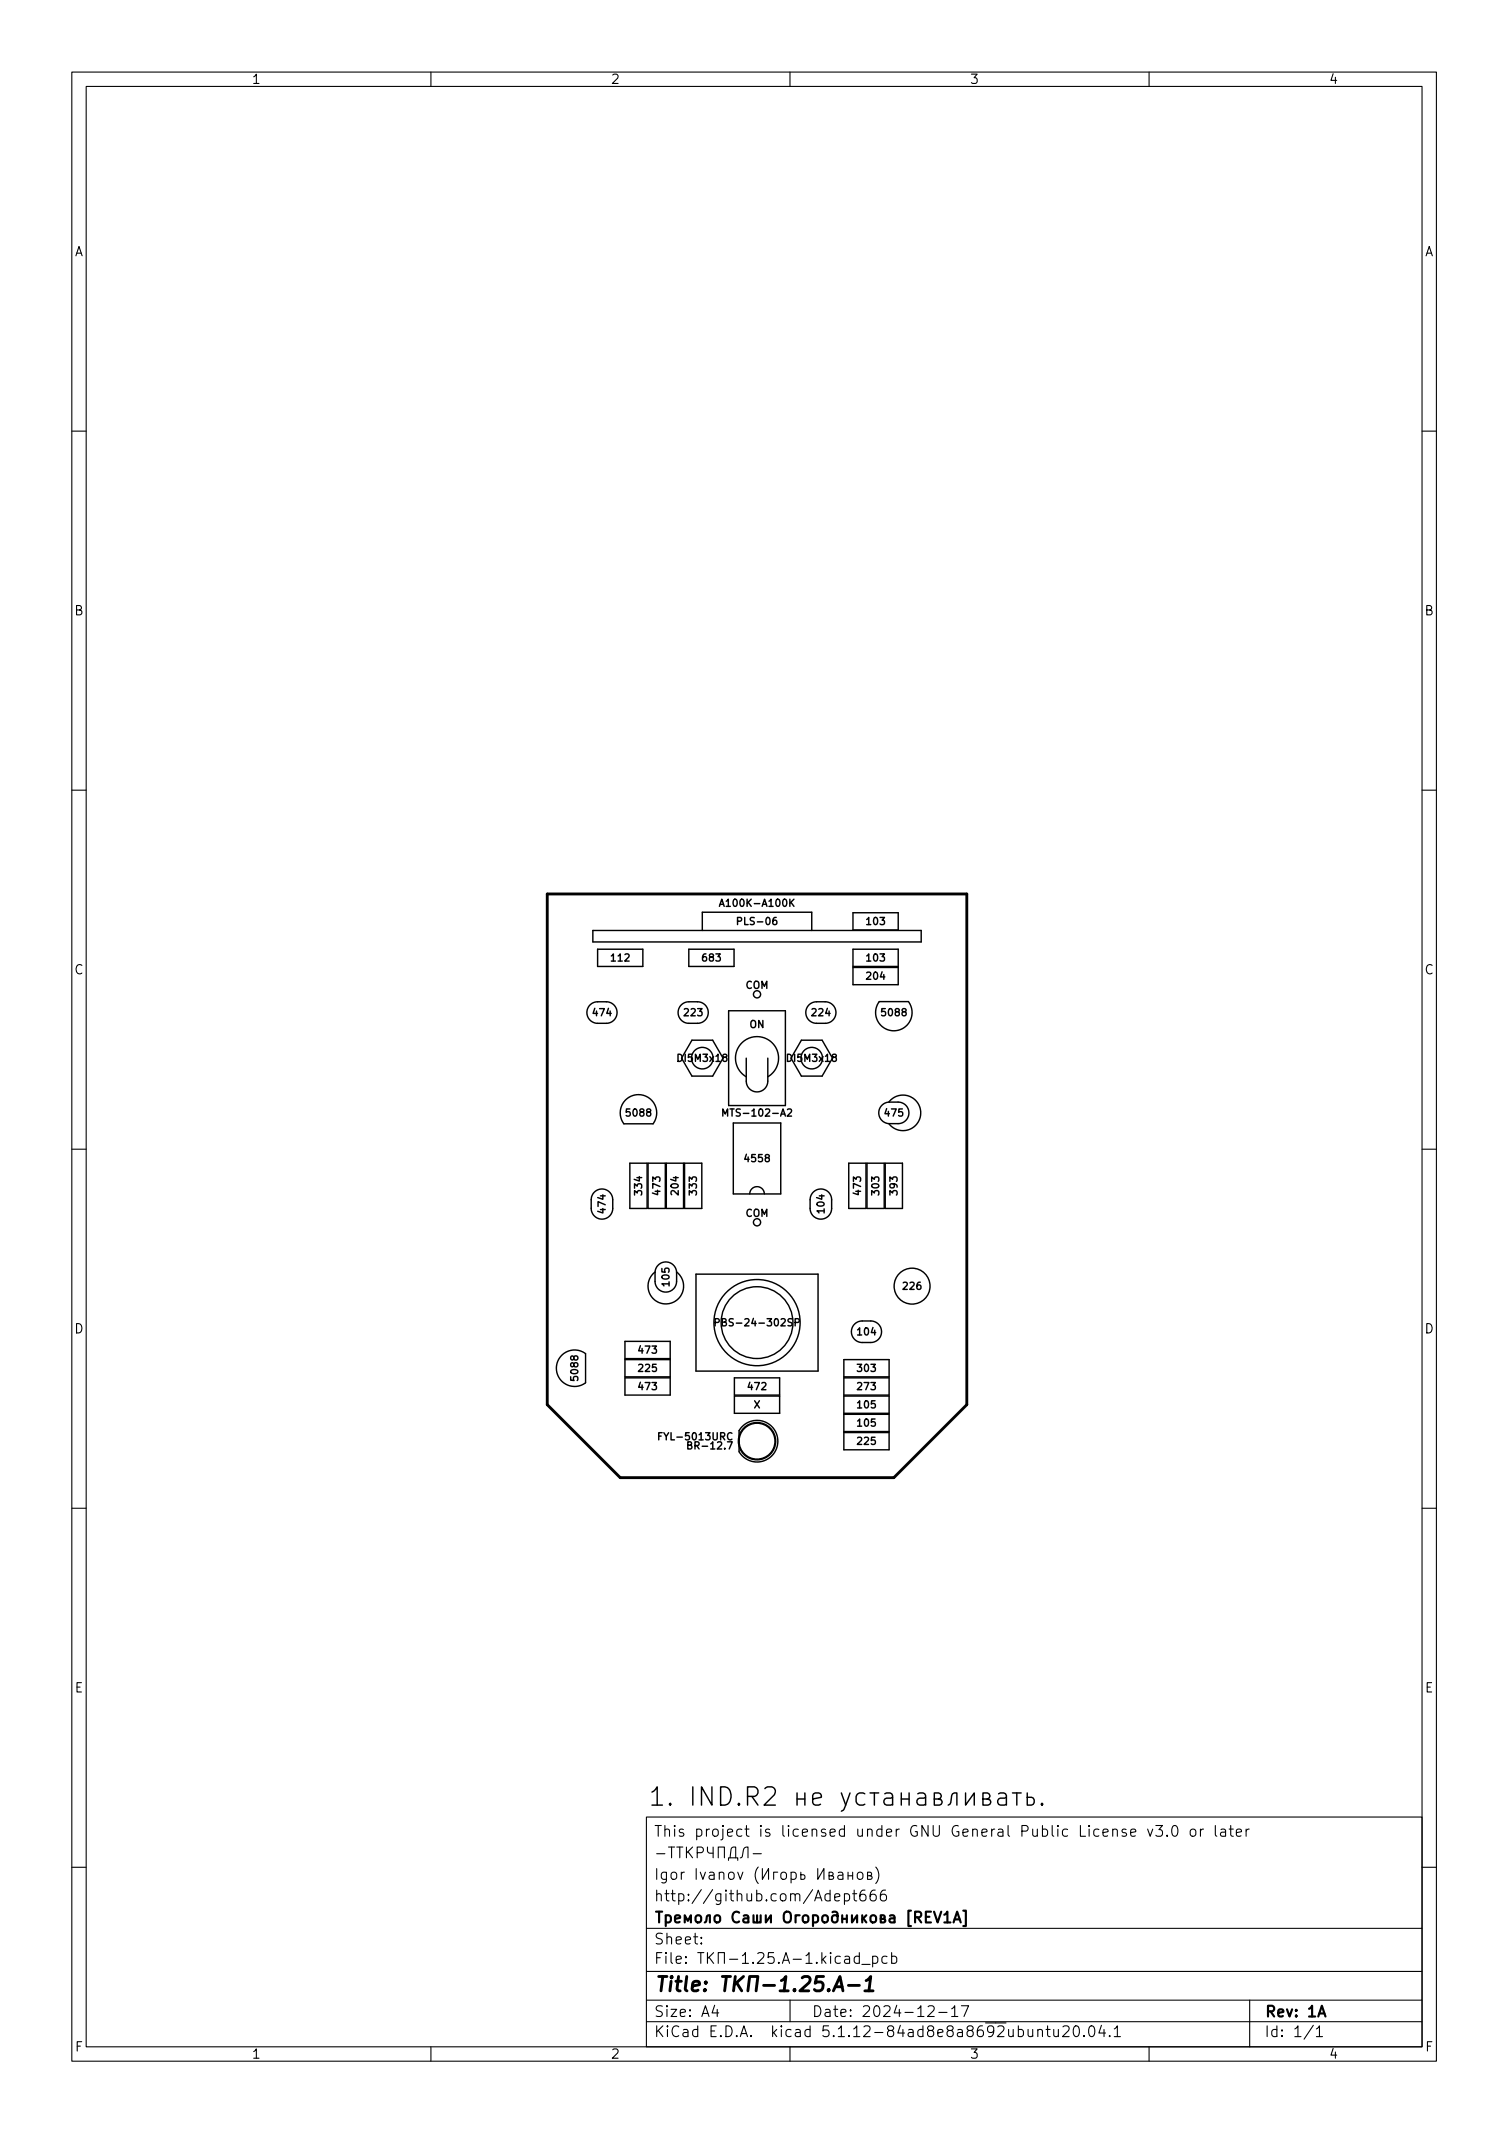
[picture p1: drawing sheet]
<svg xmlns="http://www.w3.org/2000/svg" width="210mm" height="297mm" viewBox="0 0 210 297" stroke-linecap="round" stroke-linejoin="round" font-family="sans-serif">
<defs><g id="words">
<text font-size="3.5" x="90.2" y="251.5">1. IND.R2 .</text>
<text font-size="2.8" x="91" y="277.3">Title: -1.25.A-1</text>
<g font-size="2.1">
<text x="91" y="255.8">This project is licensed under GNU General Public License v3.0 or later</text>
<text x="91" y="261.8">Igor Ivanov ( )</text>
<text x="91" y="264.8">http://github.com/Adept666</text>
<text x="92.7" y="267.8">[REV1A]</text>
<text x="91" y="273.5">File: -1.25.A-1.kicad_pcb</text>
<text x="91" y="270.8">Sheet:</text>
<text x="91" y="280.9">Size: A4</text>
<text x="113" y="280.9">Date: 2024-12-17</text>
<text x="176" y="280.9">Rev: 1A</text>
<text x="91" y="283.7">KiCad E.D.A. kicad 5.1.12-84ad8e8a8692ubuntu20.04.1</text>
<text x="176" y="283.7">Id: 1/1</text>
</g>
<g font-size="1.8">
<text x="35" y="11.7">1</text>
<text x="85" y="11.7">2</text>
<text x="135" y="11.7">3</text>
<text x="185" y="11.7">4</text>
<text x="10.3" y="35.7">A</text>
<text x="198.4" y="35.7">A</text>
<text x="10.3" y="85.7">B</text>
<text x="198.4" y="85.7">B</text>
<text x="10.3" y="135.7">C</text>
<text x="198.4" y="135.7">C</text>
<text x="10.3" y="185.7">D</text>
<text x="198.4" y="185.7">D</text>
<text x="10.4" y="235.7">E</text>
<text x="198.4" y="235.7">E</text>
<text x="10.4" y="285.7">F</text>
<text x="35" y="286.7">1</text>
<text x="85" y="286.7">2</text>
<text x="135" y="286.7">3</text>
<text x="185" y="286.7">4</text>
<text x="198.5" y="285.7">F</text>
</g>
<g font-size="1.4">
<text x="100.8" y="126.3">A100K-A100K</text>
<text x="103" y="128.8">PLS-06</text>
<text x="120.8" y="128.8">103</text>
<text x="85.2" y="133.9">112</text>
<text x="97.9" y="133.9">683</text>
<text x="103.8" y="137.7">COM</text>
<text x="120.8" y="133.9">103</text>
<text x="120.8" y="136.4">204</text>
<text x="82.7" y="141.5">474</text>
<text x="95.4" y="141.5">223</text>
<text x="104.4" y="143.2">ON</text>
<text x="113.1" y="141.5">224</text>
<text x="122.9" y="141.5">5088</text>
<text x="94.6" y="147.9">DI5M3x18</text>
<text x="109.8" y="147.9">DI5M3x18</text>
<text x="87.4" y="155.5">5088</text>
<text x="101.4" y="155.5">MTS-102-A2</text>
<text x="123.3" y="155.5">475</text>
<text x="103.9" y="161.8">4558</text>
<text x="89.4" y="166.3" transform="rotate(-90 89.4 166.3)">334</text>
<text x="91.9" y="166.3" transform="rotate(-90 91.9 166.3)">473</text>
<text x="94.5" y="166.3" transform="rotate(-90 94.5 166.3)">204</text>
<text x="97" y="166.3" transform="rotate(-90 97 166.3)">333</text>
<text x="119.9" y="166.3" transform="rotate(-90 119.9 166.3)">473</text>
<text x="122.4" y="166.3" transform="rotate(-90 122.4 166.3)">303</text>
<text x="125" y="166.3" transform="rotate(-90 125 166.3)">393</text>
<text x="84.3" y="168.8" transform="rotate(-90 84.3 168.8)">474</text>
<text x="103.8" y="169.4">COM</text>
<text x="114.8" y="168.8" transform="rotate(-90 114.8 168.8)">104</text>
<text x="93.2" y="179" transform="rotate(-90 93.2 179)">105</text>
<text x="125.8" y="179.6">226</text>
<text x="100.6" y="184.7">PBS-24-302SP</text>
<text x="119.5" y="186">104</text>
<text x="89" y="191">225</text>
<text x="89" y="188.5">473</text>
<text x="119.5" y="191">303</text>
<text x="80.5" y="192.1" transform="rotate(-90 80.5 192.1)">5088</text>
<text x="89" y="193.6">473</text>
<text x="104.2" y="193.6">472</text>
<text x="104.9" y="196.1">X</text>
<text x="119.5" y="193.6">273</text>
<text x="119.5" y="196.1">105</text>
<text x="93" y="200.6">FYL-5013URC</text>
<text x="97" y="201.8">BR-12.7</text>
<text x="119.5" y="201.2">225</text>
<text x="119.5" y="198.7">105</text>
</g>
</g></defs>
<g fill="none" stroke="#000" stroke-width=".15">
<path d="M10 10h190v277h-190zM12 12h186v273h-186zM60 10v2M110 10v2M160 10v2M10 60h2M198 60h2M10 110h2M198 110h2M10 160h2M198 160h2M10 210h2"/>
<path d="M198 210h2M90 253h108v32h-108zM91.4 258.1h1.2M93.1 257.2h.8M93.5 257.2v1.5M94.2 257.2h.9M94.7 257.2v1.5M95.6 257.2v1.5M95.8 257.9l.6 .8M96.4 257.2l-.8 .9M97.1 258h.6a.41 .41 0 0 0 .3-.4 .41 .41 0 0 0-.3-.4h-.6v1.5M98.5 257.2l.1 .7 .2 .2h.5"/>
<path d="M99.3 257.2v1.5M100 258.7v-1.5h.9v1.5M101.4 259.1v-.4h1.3v.4M101.7 258.7l.1-1.2 .3-.3h.3v1.5M103.1 258.7l.2-.1 .1-.1 .1-.9a.51 .51 0 0 1 .7-.4v1.5M104.9 258.1h1.1M157.4 255.2l.8-.1-.1-.3-.4-.1-.3 .2 .1 .7 .2 .1 .4-.1M159.8 254.7l.4 1 .3-1M160.9 254.2h1l-.5 .6a.41 .41 0 0 1 .5 .3v.3l-.2 .2-.5 .1-.3-.1M162.5 255.6h.1l-.1 .1-.1-.1h.1v.1M163.3 254.4a.36 .36 0 0 1 .4-.2 .36 .36 0 0 1 .2 .3 .77 .77 0 0 1-.4 1.2 .91 .91 0 0 1-.2-1.3zM165.9 254.8a.41 .41 0 0 1 .6 .2v.4a.41 .41 0 0 1-.4 .3 .41 .41 0 0 1-.4-.3v-.4z"/>
<path d="M167.2 254.7v1M167.6 254.7l-.3 .1-.1 .2M169.2 254.2v1.3l.2 .2M170 254.8l.2-.1 .4 .1 .1 .9M170.7 255.1h-.5a.29 .29 0 0 0-.3 .3 .29 .29 0 0 0 .3 .3l.5-.1M171.2 254.7h.5M171.4 254.2v1.3v.1l.3 .1M172.2 255.2l.7-.1-.1-.3-.4-.1-.2 .2v.7l.2 .1 .4-.1M173.5 254.7v1M173.9 254.7l-.2 .1-.2 .2M10 260h2M90 278.5h108"/>
<path d="M90 274.5h108M90 268.5h108M97.7 270.6v.1l-.1-.1h.1v.1M97.7 269.8v.1h-.1l.1-.1v.1M99.5 279.2l-.3 1.1h.9M99.9 279.8v1M105.6 260a1.72 1.72 0 0 0 0 2.3M106.2 260.2v1.5l.8-1.5v1.5M108.3 260.7h-.6v1M108.9 260.8a.41 .41 0 0 1 .6 .2v.4a.41 .41 0 0 1-.4 .3 .41 .41 0 0 1-.4-.3v-.4zM110 278.5v3M110.2 260.8l.4-.1 .3 .3v.4l-.2 .2-.1 .1-.4-.1"/>
<path d="M110.2 260.7v1.5M111.5 260.7v1l.5-.1 .1-.1-.1-.4h-.5M113.9 260.2v1.5l.8-1.5v1.5M114.6 272.8l.4 .6M115 272.4l-.6 .6M115.4 261.2l.5-.1 .1-.1-.1-.2-.5-.1v1h.5l.1-.1 .1-.2-.1-.1-.2-.1M115.7 271.9l-.1 .1 .1 .1v-.1v-.1v.2M115.7 272.4v1M116.2 264.2l.7-.1v-.3l-.5-.1-.2 .2 .1 .7 .1 .1 .5-.1M116.7 260.8l.2-.1 .4 .1 .1 .9M117 272.5l-.4-.1-.3 .3v.4l.1 .2 .2 .1 .4-.1M117.4 261.1h-.5a.29 .29 0 0 0-.3 .3 .29 .29 0 0 0 .3 .3l.5-.1"/>
<path d="M117.6 263.8l.4-.1 .3 .3v.4l-.1 .2-.2 .1-.4-.1M117.6 263.7v1.5M117.7 272.5l.1-.1 .4 .1 .1 .9M118.1 261.2h.6M118.1 260.7v1M118.3 272.8h-.5a.29 .29 0 0 0-.2 .3 .29 .29 0 0 0 .2 .3l.5-.1M118.7 263.7h.6M118.7 260.7v1M118.9 263.2v1.3l.1 .1 .3 .1M119.5 260.8a.41 .41 0 0 1 .7 .2v.4a.41 .41 0 0 1-.4 .3 .41 .41 0 0 1-.4-.3v-.4zM119.7 272.5l-.5-.1-.3 .3v.4l.2 .2 .1 .1 .5-.1M119.7 271.9v1.5"/>
<path d="M120 273.6h1.2M120.4 263.2a.59 .59 0 0 0-.7 .7v.5l.2 .2 .4 .1 .2-.1 .1-.5-.2-.2-.4-.1-.3 .3M120.8 261.2l.5-.1 .1-.1-.1-.2-.5-.1v1h.4l.2-.1v-.2v-.1l-.2-.1M121.5 272.5l.4-.1 .3 .3v.4l-.1 .2-.2 .1-.4-.1M121.5 272.4v1.5M121.9 263.2a.59 .59 0 0 0-.7 .7v.5l.1 .2 .4 .1 .2-.1 .1-.5-.1-.2-.5-.1-.2 .3M121.9 260a1.72 1.72 0 0 1 0 2.3M123.3 263.2a.59 .59 0 0 0-.7 .7v.5l.1 .2 .5 .1 .2-.1v-.5l-.1-.2-.4-.1-.3 .3M123.5 272.5l-.4-.1-.3 .3v.4l.1 .2 .2 .1 .4-.1M124.2 272.5l.4-.1 .3 .3v.4l-.2 .2-.1 .1-.4-.1M124.2 271.9v1.5M129.2 279.5l.2-.2 .5 .1a.41 .41 0 0 1 .1 .6l-.8 .8h.9"/>
<path d="M132.5 279.7l.4-.4v1.5M133.9 279.3h1l-.7 1.5M174 278.5v6.5M198 260h2M60 285v2M90 281.5h108M110 285v2M130.7 280.2h1.2M132.5 280.8h.9M144.5 282.8a.37 .37 0 0 1 .7 0v.8M144.5 282.6v1M145.7 282.6h.5"/>
<path d="M145.9 282.1v1.3v.1l.3 .1M146.7 282.6l.1 .9a.41 .41 0 0 0 .6 0M147.4 282.6v1M148 282.3l.2-.2 .5 .1a.41 .41 0 0 1 .1 .6l-.9 .8h1M149.6 282.3a.36 .36 0 0 1 .4-.2 .36 .36 0 0 1 .2 .3 .77 .77 0 0 1-.4 1.2 .91 .91 0 0 1-.2-1.3zM150.9 283.5h.1l-.1 .1v-.1v.1M151.8 282.2a.36 .36 0 0 1 .6 .2 .77 .77 0 0 1-.5 1.2 1 1 0 0 1-.1-1.4zM153.4 282l-.4 1.1h.9M153.7 282.6v1M154.5 283.5h.1l-.1 .1-.1-.1h.1v.1M155.2 282.5l.4-.4v1.5M155.2 283.6h.8"/>
<path d="M160 285v2M182.9 282l-1.3 2M183.3 282.5l.4-.4v1.5M183.3 283.6h.9"/>
</g>
<g fill="none" stroke="#000" stroke-width=".3">
<path d="M91.3 266.2h.9M91.8 266.2v1.5M102.9 266.4a.6 .6 0 0 0-.7 0 .6 .6 0 0 0-.2 .7 .56 .56 0 0 0 .3 .5 .56 .56 0 0 0 .6 0M103.6 266.8l.1-.1 .4 .1 .1 .9M104.2 267.1h-.5a.29 .29 0 0 0-.2 .3 .29 .29 0 0 0 .2 .3l.5-.1M104.9 266.7v1h1v-1M105.4 266.7v1M106.6 266.7v1l.7-1v1M109.3 266.3a.5 .5 0 0 1 .6 0 .5 .5 0 0 1 .2 .4v.5a.5 .5 0 0 1-.5 .5 .5 .5 0 0 1-.5-.5v-.5zM111.3 266.7h-.5v1M111.8 266.9a.41 .41 0 0 1 .4-.2 .41 .41 0 0 1 .4 .3v.4a.41 .41 0 0 1-.4 .3 .41 .41 0 0 1-.4-.3zM113.2 266.8l.4-.1 .3 .3v.4l-.1 .2-.2 .1-.4-.1"/>
<path d="M113.2 266.7v1.5M114.6 266.8a.41 .41 0 0 1 .7 .2v.4a.41 .41 0 0 1-.4 .3 .41 .41 0 0 1-.4-.3v-.4zM115.9 266.3l.4-.1 .3 .2v1a.41 .41 0 0 1-.4 .3 .41 .41 0 0 1-.4-.3v-.4l.2-.2 .4-.1 .2 .2M117.3 267.2h.6M117.3 266.7v1M117.9 266.7v1M118.6 266.7v1l.7-1v1M120.1 266.7v1M120.2 267.1l.4 .6M120.6 266.7l-.5 .6M121.3 266.9a.41 .41 0 0 1 .4-.2 .41 .41 0 0 1 .3 .3v.4a.41 .41 0 0 1-.4 .3 .41 .41 0 0 1-.4-.3zM122.6 267.2l.5-.1 .1-.1-.1-.2-.5-.1v1h.5l.1-.1 .1-.2-.1-.1-.2-.1"/>
<path d="M123.9 266.8l.2-.1 .4 .1 .1 .9M124.6 267.1h-.5a.29 .29 0 0 0-.3 .3 .29 .29 0 0 0 .3 .3l.5-.1M126.8 266.1h-.3v2.1h.3M127.4 267h.6a.41 .41 0 0 0 .3-.4 .41 .41 0 0 0-.3-.4h-.6v1.5M127.8 267l.5 .7M128.9 266.9h.5M129.6 266.2h-.7v1.5h.7M130.1 266.2l.5 1.5 .5-1.5M131.5 266.6l.4-.4v1.5M131.5 267.7h.8M132.8 267.7l.5-1.5 .5 1.5M132.9 267.3h.7"/>
<path d="M134.1 266.1h.4v2.1h-.4M183.6 280.8l.5-1.5 .5 1.5"/>
</g>
<path d="M76.2 124.5h58.4v71.1l-10.1 10.2h-38.1l-10.2-10.2zM111.7 275.4l.3-.2h.5a.45 .45 0 0 1 .3 .6l-.1 .3-1.3 1.1h1.2M114.7 275.2h-1l-.2 1 .3-.2 .7 .1 .1 .3-.2 .7-.3 .1h-.4l-.3-.1M115.4 277.1h.1l-.1 .1-.1-.1h.1v.1M116 277.2l1-2 .4 2M116.3 276.7h1M118.1 276.5h1.6M120.4 277.2h1.2M120.6 275.8l.6-.6-.2 2" fill="none" stroke="#000" stroke-width=".4"/>
<g fill="none" stroke="#000" stroke-width=".2">
<path d="M82.2 139.9l.8-.4h1.4a1.5 1.5 0 0 1 1.5 1.5 1.5 1.5 0 0 1-1.5 1.5h-1.2a1.5 1.5 0 0 1-1.4-.9 1.5 1.5 0 0 1 .4-1.7zM82.5 129.6h45.8v1.6h-45.8zM83.2 132.2h6.3v2.4h-6.3zM94.9 139.9l.8-.4h1.4a1.5 1.5 0 0 1 1.5 1.5 1.5 1.5 0 0 1-1.5 1.5h-1.2a1.5 1.5 0 0 1-1.4-.9 1.5 1.5 0 0 1 .4-1.7zM95.9 132.2h6.3v2.4h-6.3zM97.8 129.6v-2.6h15.2v2.6M100.2 126.2l.3-1 .3 1M100.3 125.9h.4M110.1 125.6l.5 .6M110.6 125.2l-.6 .6M112.6 139.9l.8-.4h1.5a1.5 1.5 0 0 1 1.5 1.5 1.5 1.5 0 0 1-1.5 1.5h-1.2a1.5 1.5 0 0 1-1.4-.9 1.5 1.5 0 0 1 .3-1.7zM118.8 127.1h6.3v2.4h-6.3z"/>
<path d="M118.8 132.2h6.3v2.4h-6.3zM118.8 134.7h6.3v2.4h-6.3zM122.4 139.5h4.1a2.54 2.54 0 0 1-.3 3.4 2.54 2.54 0 0 1-3.4 0 2.54 2.54 0 0 1-.4-3.4zM87.2 153.1a2.54 2.54 0 0 1 3.4 0 2.54 2.54 0 0 1 .3 3.4h-4a2.54 2.54 0 0 1 .3-3.4zM96.3 144.9h2.9l1.5 2.5-1.5 2.5h-2.9l-1.4-2.5zM100.6 155.4v-1l.4 .7 .3-.7v1M101.5 140.8h7.9v13.2h-7.9zM102.1 156.4h6.6v9.9h-6.6zM103.9 150a3 3 0 0 1-.8-4.6 3 3 0 0 1 4.6 0 3 3 0 0 1-.8 4.6M103.9 147.4v3.2a1.5 1.5 0 0 0 1.5 1.5 1.5 1.5 0 0 0 1.5-1.5v-3.2M109.6 154.5l.4-.1 .2 .3-.6 .7h.6M111.6 144.9h2.9l1.4 2.5-1.4 2.5h-2.9l-1.5-2.5z"/>
<path d="M122.8 153.9l.8-.4h1.5a1.5 1.5 0 0 1 1.5 1.5 1.5 1.5 0 0 1-1.5 1.5h-1.2a1.5 1.5 0 0 1-1.4-.9 1.5 1.5 0 0 1 .3-1.7zM123.8 153.5a2.48 2.48 0 0 1 3.6-.4 2.48 2.48 0 0 1 0 3.7 2.48 2.48 0 0 1-3.6-.3M82.8 166a1.5 1.5 0 0 1 1.6-.3 1.5 1.5 0 0 1 .9 1.4v1.2a1.5 1.5 0 0 1-1.5 1.5 1.5 1.5 0 0 1-1.5-1.5v-1.5zM87.7 162h2.4v6.3h-2.4zM90.2 162h2.4v6.3h-2.4zM91.2 177.1a2.48 2.48 0 0 0-.3 3.7 2.48 2.48 0 0 0 3.6 0 2.48 2.48 0 0 0-.3-3.7M91.6 176.2a1.5 1.5 0 0 1 1.7-.3 1.5 1.5 0 0 1 .9 1.3v1.2a1.5 1.5 0 0 1-1.5 1.5 1.5 1.5 0 0 1-1.5-1.5v-1.4zM92.8 162h2.4v6.3h-2.4zM95.3 162h2.4v6.3h-2.4zM96.9 177.4h17v13.5h-17zM104.4 166.3a1.02 1.02 0 0 1 1-1 1.02 1.02 0 0 1 1 1M113.2 166a1.5 1.5 0 0 1 1.7-.3 1.5 1.5 0 0 1 .9 1.4v1.2a1.5 1.5 0 0 1-1.5 1.5 1.5 1.5 0 0 1-1.5-1.5v-1.5z"/>
<path d="M118.2 162h2.4v6.3h-2.4zM120.7 162h2.4v6.3h-2.4zM123.3 162h2.4v6.3h-2.4zM78.3 188.7a2.54 2.54 0 0 1 3.2-.2v4.1a2.54 2.54 0 0 1-3.4-.4 2.54 2.54 0 0 1 .2-3.5zM87 186.8h6.3v2.4h-6.3zM87 189.3h6.3v2.4h-6.3zM87 191.9h6.3v2.4h-6.3zM91.7 200h.4M92.2 199.5h-.5v1M92.4 199.5l.4 .5 .3-.5M99.6 184.2l.5-.1v-.1v-.3l-.5-.1v1M102.3 191.9h6.3v2.4h-6.3z"/>
<path d="M102.3 194.4h6.3v2.4h-6.3zM103.3 198.7a2.9 2.9 0 0 1 4.3 .1 2.9 2.9 0 0 1-.5 4.3 2.9 2.9 0 0 1-4.2-.9v-3zM110.7 184.2l.5-.1 .1-.1-.1-.3-.5-.1v1M117.5 199.5h6.3v2.4h-6.3zM117.5 189.3h6.3v2.4h-6.3zM117.5 191.9h6.3v2.4h-6.3zM117.5 194.4h6.3v2.4h-6.3zM117.5 197h6.3v2.4h-6.3zM119 184.4l.8-.4h1.4a1.5 1.5 0 0 1 1.6 1.5 1.5 1.5 0 0 1-1.6 1.5h-1.1a1.5 1.5 0 0 1-1.4-1 1.5 1.5 0 0 1 .3-1.6zM95.8 201.3l.4-.1 .1-.1-.1-.2-.4-.1v1h.4l.1-.1v-.2l-.2-.2M111 250.5h1.1M111 249.7v1.7"/>
<path d="M112.1 249.7v1.7M113.2 250.5l1.2-.2-.2-.5-.2-.1h-.5l-.2 .1-.1 .2v1l.1 .3 .2 .1h.5l.2-.1M117.2 249.7l.6 1.7M118.4 249.7l-.9 2.3-.3 .2M120.4 249.8l-.2-.1h-.5l-.3 .1-.2 .4v.7l.2 .4 .3 .1h.5l.2-.1M121.1 249.7h1.3M121.7 249.7v1.7M123.2 249.8l.2-.1h.5l.3 .1 .1 .2v1.4M124.3 250.3l-.3 .1h-.6a.5 .5 0 0 0-.3 .5 .5 .5 0 0 0 .3 .5h.6l.3-.1M125.5 250.5h1.1M125.5 249.7v1.7M126.6 249.7v1.7"/>
<path d="M127.8 249.8l.2-.1h.5l.3 .1 .1 .2v1.4M128.9 250.3l-.3 .1h-.6a.5 .5 0 0 0-.3 .5 .5 .5 0 0 0 .3 .5h.6l.3-.1M130.1 250.5h.6l.2-.1 .2-.2-.2-.4-.2-.1h-.6v1.7h.7l.3-.1 .1-.4-.1-.2-.4-.2M132 251.4l.3-.1 .1-.3 .1-1 .1-.2 .3-.1h.3v1.7M134.4 249.7v1.7l1.3-1.7v1.7M136.9 250.5h.6l.2-.1 .1-.2-.1-.4-.2-.1h-.6v1.7h.7l.2-.1 .2-.4-.2-.2-.3-.2M139 249.8l.3-.1h.5l.2 .1 .1 .2v1.4M140.1 250.3l-.2 .1h-.6a.5 .5 0 0 0-.4 .5 .5 .5 0 0 0 .4 .5h.6l.2-.1M141 249.7h1.2M141.6 249.7v1.7M143 249.7v1.7h.6l.3-.1 .1-.3v-.3l-.1-.3-.3-.1h-.6M145.1 251.1l.1 .2-.1 .1-.1-.1 .1-.2v.3"/>
<circle cx="105.4" cy="138.5" r=".5"/>
<circle cx="97.8" cy="147.4" r="1.5"/>
<circle cx="113" cy="147.4" r="1.5"/>
<circle cx="105.4" cy="170.2" r=".5"/>
<circle cx="127" cy="179.1" r="2.5"/>
<circle cx="105.4" cy="184.2" r="6"/>
<circle cx="105.4" cy="184.2" r="5"/>
<circle cx="105.4" cy="200.7" r="2.5"/>
<circle cx="105.4" cy="200.7" r="2.6"/>
</g>
<use href="#words"/>
</svg>
